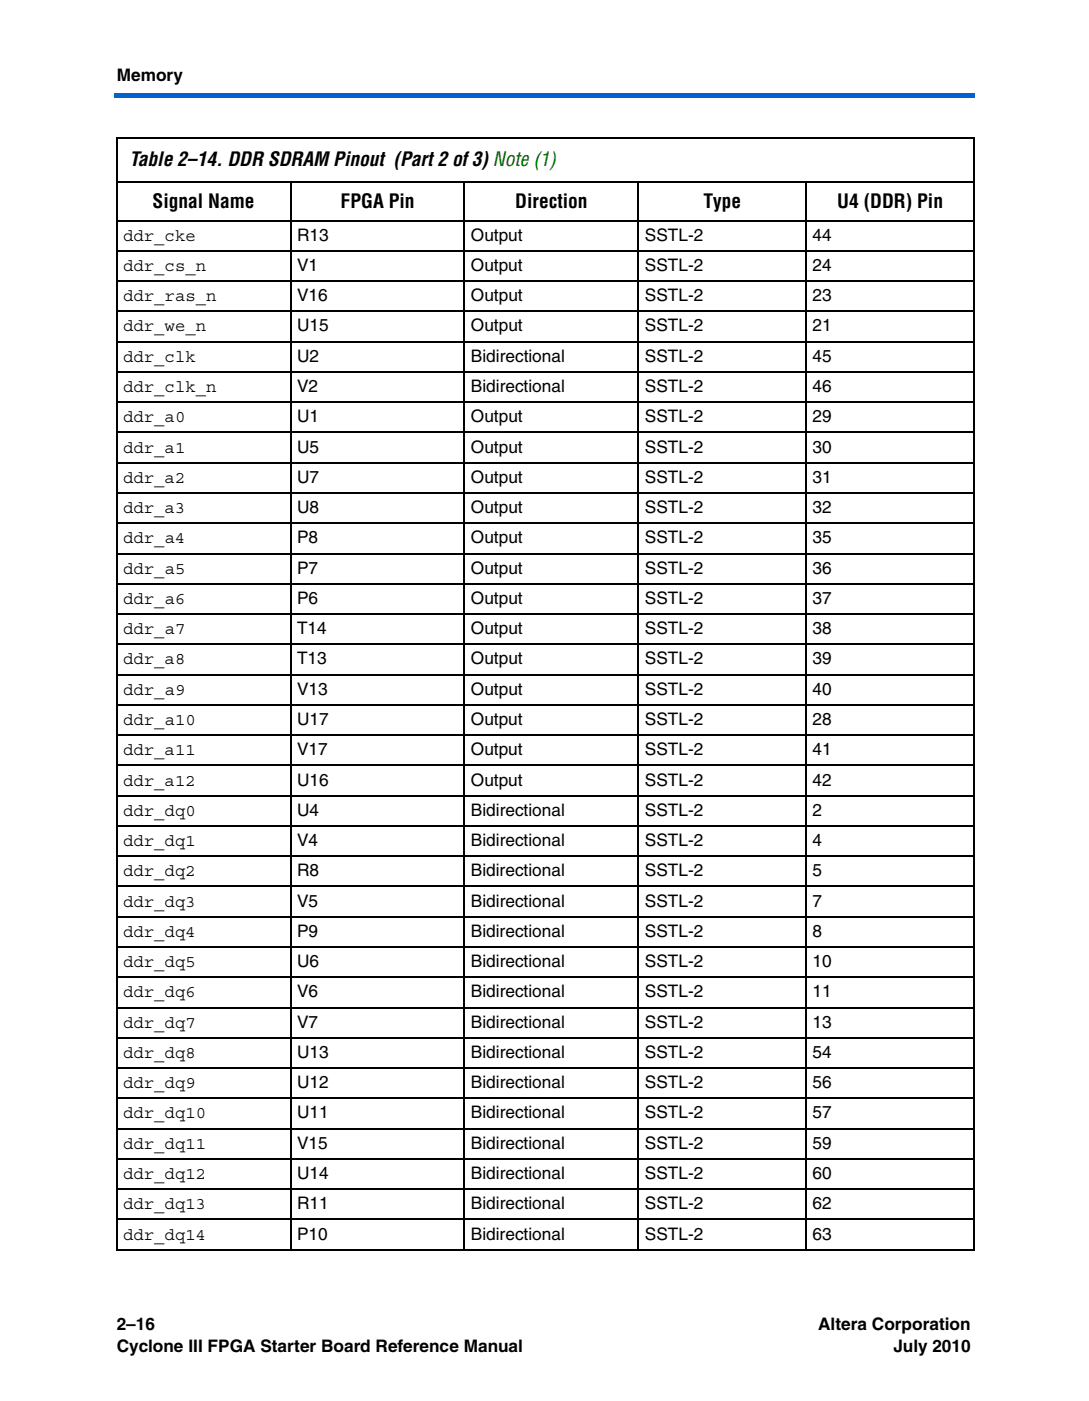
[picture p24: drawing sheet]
<svg xmlns="http://www.w3.org/2000/svg" width="178mm" height="229mm" viewBox="0 0 178 229" stroke-linecap="round" stroke-linejoin="round" font-family="sans-serif">
<defs><g id="words">
<g font-size="3.2">
<text x="21.2" y="27.2">Table 2–14. DDR SDRAM Pinout (Part 2 of3) Note (1)</text>
<text x="24.9" y="33.9">Signal Name</text>
<text x="55.6" y="33.9">FPGA Pin</text>
<text x="84.1" y="33.9">Direction</text>
<text x="114.9" y="33.9">Type</text>
<text x="136.7" y="33.9">U4 (DDR) Pin</text>
</g>
<g font-size="2.8">
<text x="19" y="13.2">Memory</text>
<text x="20.1" y="39.3">ddr_cke</text>
<text x="48.5" y="39.3">R13</text>
<text x="76.9" y="39.3">Output</text>
<text x="105.3" y="39.3">SSTL-2</text>
<text x="132.7" y="39.3">44</text>
<text x="20.1" y="44.2">ddr_cs_n</text>
<text x="48.5" y="44.2">V1</text>
<text x="76.9" y="44.2">Output</text>
<text x="105.3" y="44.2">SSTL-2</text>
<text x="132.7" y="44.2">24</text>
<text x="20.1" y="49.1">ddr_ras_n</text>
<text x="48.5" y="49.1">V16</text>
<text x="76.9" y="49.1">Output</text>
<text x="105.3" y="49.1">SSTL-2</text>
<text x="132.7" y="49.1">23</text>
<text x="20.1" y="54.1">ddr_we_n</text>
<text x="20.1" y="59">ddr_clk</text>
<text x="48.5" y="54.1">U15</text>
<text x="48.5" y="59">U2</text>
<text x="76.9" y="54.1">Output</text>
<text x="76.9" y="59">Bidirectional</text>
<text x="105.3" y="54.1">SSTL-2</text>
<text x="105.3" y="59">SSTL-2</text>
<text x="132.7" y="54.1">21</text>
<text x="132.7" y="59">45</text>
<text x="20.1" y="64">ddr_clk_n</text>
<text x="48.5" y="64">V2</text>
<text x="76.9" y="64">Bidirectional</text>
<text x="105.3" y="64">SSTL-2</text>
<text x="132.7" y="64">46</text>
<text x="20.1" y="68.9">ddr_a0</text>
<text x="48.5" y="68.9">U1</text>
<text x="76.9" y="68.9">Output</text>
<text x="105.3" y="68.9">SSTL-2</text>
<text x="132.7" y="68.9">29</text>
<text x="20.1" y="73.9">ddr_a1</text>
<text x="48.5" y="73.9">U5</text>
<text x="76.9" y="73.9">Output</text>
<text x="105.3" y="73.9">SSTL-2</text>
<text x="132.7" y="73.9">30</text>
<text x="20.1" y="78.8">ddr_a2</text>
<text x="20.1" y="83.7">ddr_a3</text>
<text x="48.5" y="78.8">U7</text>
<text x="48.5" y="83.7">U8</text>
<text x="76.9" y="78.8">Output</text>
<text x="76.9" y="83.7">Output</text>
<text x="105.3" y="78.8">SSTL-2</text>
<text x="105.3" y="83.7">SSTL-2</text>
<text x="132.7" y="78.8">31</text>
<text x="132.7" y="83.7">32</text>
<text x="20.1" y="88.7">ddr_a4</text>
<text x="48.5" y="88.7">P8</text>
<text x="76.9" y="88.7">Output</text>
<text x="105.3" y="88.7">SSTL-2</text>
<text x="132.7" y="88.7">35</text>
<text x="20.1" y="93.6">ddr_a5</text>
<text x="48.5" y="93.6">P7</text>
<text x="76.9" y="93.6">Output</text>
<text x="105.3" y="93.6">SSTL-2</text>
<text x="132.7" y="93.6">36</text>
<text x="20.1" y="98.6">ddr_a6</text>
<text x="48.5" y="98.6">P6</text>
<text x="76.9" y="98.6">Output</text>
<text x="105.3" y="98.6">SSTL-2</text>
<text x="132.7" y="98.6">37</text>
<text x="20.1" y="103.5">ddr_a7</text>
<text x="48.5" y="103.5">T14</text>
<text x="76.9" y="103.5">Output</text>
<text x="105.3" y="103.5">SSTL-2</text>
<text x="132.7" y="103.5">38</text>
<text x="20.1" y="108.4">ddr_a8</text>
<text x="20.1" y="113.4">ddr_a9</text>
<text x="48.5" y="108.4">T13</text>
<text x="48.5" y="113.4">V13</text>
<text x="76.9" y="108.4">Output</text>
<text x="76.9" y="113.4">Output</text>
<text x="105.3" y="108.4">SSTL-2</text>
<text x="105.3" y="113.4">SSTL-2</text>
<text x="132.7" y="108.4">39</text>
<text x="132.7" y="113.4">40</text>
<text x="20.1" y="118.3">ddr_a10</text>
<text x="48.5" y="118.3">U17</text>
<text x="76.9" y="118.3">Output</text>
<text x="105.3" y="118.3">SSTL-2</text>
<text x="132.7" y="118.3">28</text>
<text x="20.1" y="123.2">ddr_a11</text>
<text x="48.5" y="123.2">V17</text>
<text x="76.9" y="123.2">Output</text>
<text x="105.3" y="123.2">SSTL-2</text>
<text x="132.7" y="123.2">41</text>
<text x="20.1" y="128.2">ddr_a12</text>
<text x="48.5" y="128.2">U16</text>
<text x="76.9" y="128.2">Output</text>
<text x="105.3" y="128.2">SSTL-2</text>
<text x="132.7" y="128.2">42</text>
<text x="20.1" y="133.1">ddr_dq0</text>
<text x="48.5" y="133.1">U4</text>
<text x="76.9" y="133.1">Bidirectional</text>
<text x="105.3" y="133.1">SSTL-2</text>
<text x="132.7" y="133.1">2</text>
<text x="20.1" y="138">ddr_dq1</text>
<text x="20.1" y="143">ddr_dq2</text>
<text x="48.5" y="138">V4</text>
<text x="48.5" y="143">R8</text>
<text x="76.9" y="143">Bidirectional</text>
<text x="76.9" y="138">Bidirectional</text>
<text x="105.3" y="143">SSTL-2</text>
<text x="105.3" y="138">SSTL-2</text>
<text x="132.7" y="143">5</text>
<text x="132.7" y="138">4</text>
<text x="20.1" y="147.9">ddr_dq3</text>
<text x="48.5" y="147.9">V5</text>
<text x="76.9" y="147.9">Bidirectional</text>
<text x="105.3" y="147.9">SSTL-2</text>
<text x="132.7" y="147.9">7</text>
<text x="20.1" y="152.9">ddr_dq4</text>
<text x="48.5" y="152.9">P9</text>
<text x="76.9" y="152.9">Bidirectional</text>
<text x="105.3" y="152.9">SSTL-2</text>
<text x="132.7" y="152.9">8</text>
<text x="20.1" y="157.8">ddr_dq5</text>
<text x="48.5" y="157.8">U6</text>
<text x="76.9" y="157.8">Bidirectional</text>
<text x="105.3" y="157.8">SSTL-2</text>
<text x="132.7" y="157.8">10</text>
<text x="20.1" y="162.8">ddr_dq6</text>
<text x="20.1" y="167.7">ddr_dq7</text>
<text x="48.5" y="162.8">V6</text>
<text x="48.5" y="167.7">V7</text>
<text x="76.9" y="162.8">Bidirectional</text>
<text x="76.9" y="167.7">Bidirectional</text>
<text x="105.3" y="162.8">SSTL-2</text>
<text x="105.3" y="167.7">SSTL-2</text>
<text x="132.7" y="162.8">11</text>
<text x="132.7" y="167.7">13</text>
<text x="20.1" y="172.6">ddr_dq8</text>
<text x="48.5" y="172.6">U13</text>
<text x="76.9" y="172.6">Bidirectional</text>
<text x="105.3" y="172.6">SSTL-2</text>
<text x="132.7" y="172.6">54</text>
<text x="20.1" y="177.6">ddr_dq9</text>
<text x="48.5" y="177.6">U12</text>
<text x="76.9" y="177.6">Bidirectional</text>
<text x="105.3" y="177.6">SSTL-2</text>
<text x="132.7" y="177.6">56</text>
<text x="20.1" y="182.5">ddr_dq10</text>
<text x="48.5" y="182.5">U11</text>
<text x="76.9" y="182.5">Bidirectional</text>
<text x="105.3" y="182.5">SSTL-2</text>
<text x="132.7" y="182.5">57</text>
<text x="20.1" y="187.5">ddr_dq11</text>
<text x="48.5" y="187.5">V15</text>
<text x="76.9" y="187.5">Bidirectional</text>
<text x="105.3" y="187.5">SSTL-2</text>
<text x="132.7" y="187.5">59</text>
<text x="20.1" y="192.4">ddr_dq12</text>
<text x="20.1" y="197.3">ddr_dq13</text>
<text x="48.5" y="192.4">U14</text>
<text x="48.5" y="197.3">R11</text>
<text x="76.9" y="192.4">Bidirectional</text>
<text x="76.9" y="197.3">Bidirectional</text>
<text x="105.3" y="192.4">SSTL-2</text>
<text x="105.3" y="197.3">SSTL-2</text>
<text x="132.7" y="192.4">60</text>
<text x="132.7" y="197.3">62</text>
<text x="20.1" y="202.3">ddr_dq14</text>
<text x="48.5" y="202.3">P10</text>
<text x="76.9" y="202.3">Bidirectional</text>
<text x="105.3" y="202.3">SSTL-2</text>
<text x="132.7" y="202.3">63</text>
<text x="19" y="217.1">2–16</text>
<text x="19" y="220.6">Cyclone III FPGA Starter Board Reference Manual</text>
<text x="133.6" y="217.1">Altera Corporation</text>
<text x="145.9" y="220.6">July 2010</text>
</g>
</g></defs>
<g fill="#0063d1">
<path d="M18.7 15.2h.3v.7h-.3z"/>
<path d="M19 15.2h140.1v.7h-140.1z"/>
</g>
<g fill="none" stroke="#000" stroke-width=".17">
<path d="M19 22.6h140.1M19 29.6h140.1M19 36h140.1M19.1 22.7v181.1M47.4 29.5v174.5M75.8 29.5v174.5M104.2 29.5v174.5M131.6 29.5v174.5M159 22.7v181.1M19 40.9h140.1M19 45.9h140.1M19 50.8h140.1"/>
<path d="M19 55.7h140.1M19 60.7h140.1M19 65.6h140.1M19 70.5h140.1M19 75.5h140.1M19 80.4h140.1M19 85.4h140.1M19 90.3h140.1M19 95.2h140.1M19 100.2h140.1M19 105.1h140.1M19 110.1h140.1"/>
<path d="M19 115h140.1M19 120h140.1M19 124.9h140.1M19 129.8h140.1M19 134.8h140.1M19 139.7h140.1M19 144.6h140.1M19 149.6h140.1M19 154.5h140.1M19 159.4h140.1M19 164.4h140.1M19 169.3h140.1"/>
<path d="M19 174.3h140.1M19 179.2h140.1M19 184.2h140.1M19 189.1h140.1M19 194h140.1M19 199h140.1M19 203.9h140.1"/>
</g>
<use href="#words"/>
</svg>
